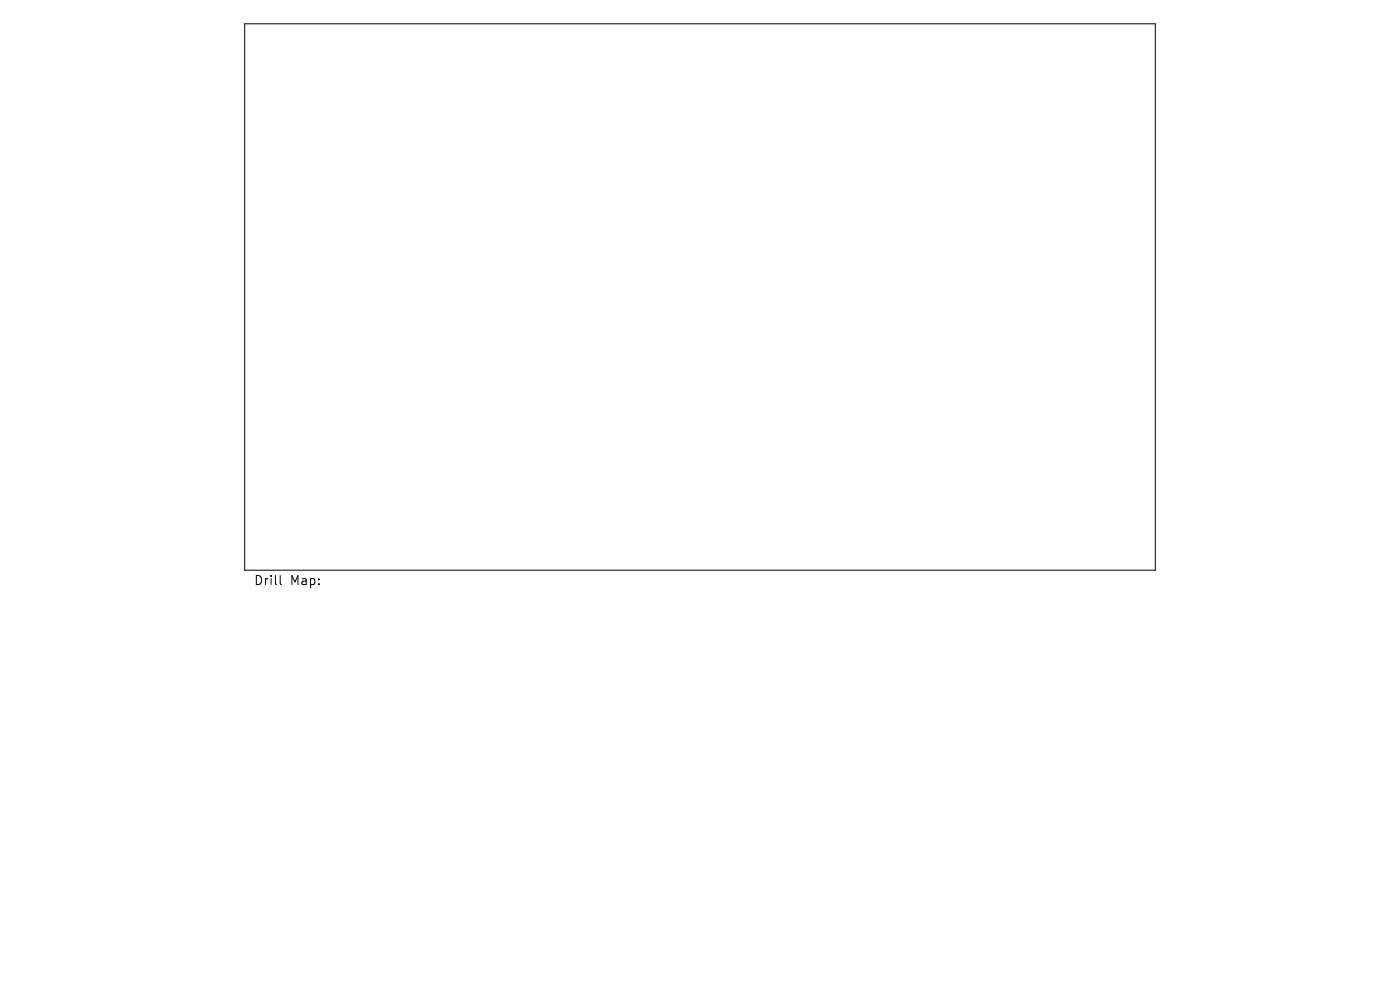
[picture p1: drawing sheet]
<svg xmlns="http://www.w3.org/2000/svg" width="297mm" height="210mm" viewBox="0 0 297 210" stroke-linecap="round" stroke-linejoin="round" font-family="sans-serif">
<defs><g id="words">
<g font-size="2.7">
<text x="53.8" y="124.4">Drill</text>
<text x="61.5" y="124.4">Map:</text>
</g>
</g></defs>
<path d="M51.9 5h193.2v116h-193.2zM59.4 122.1v1.6l.3 .3" fill="none" stroke="#000" stroke-width=".21"/>
<use href="#words"/>
</svg>
